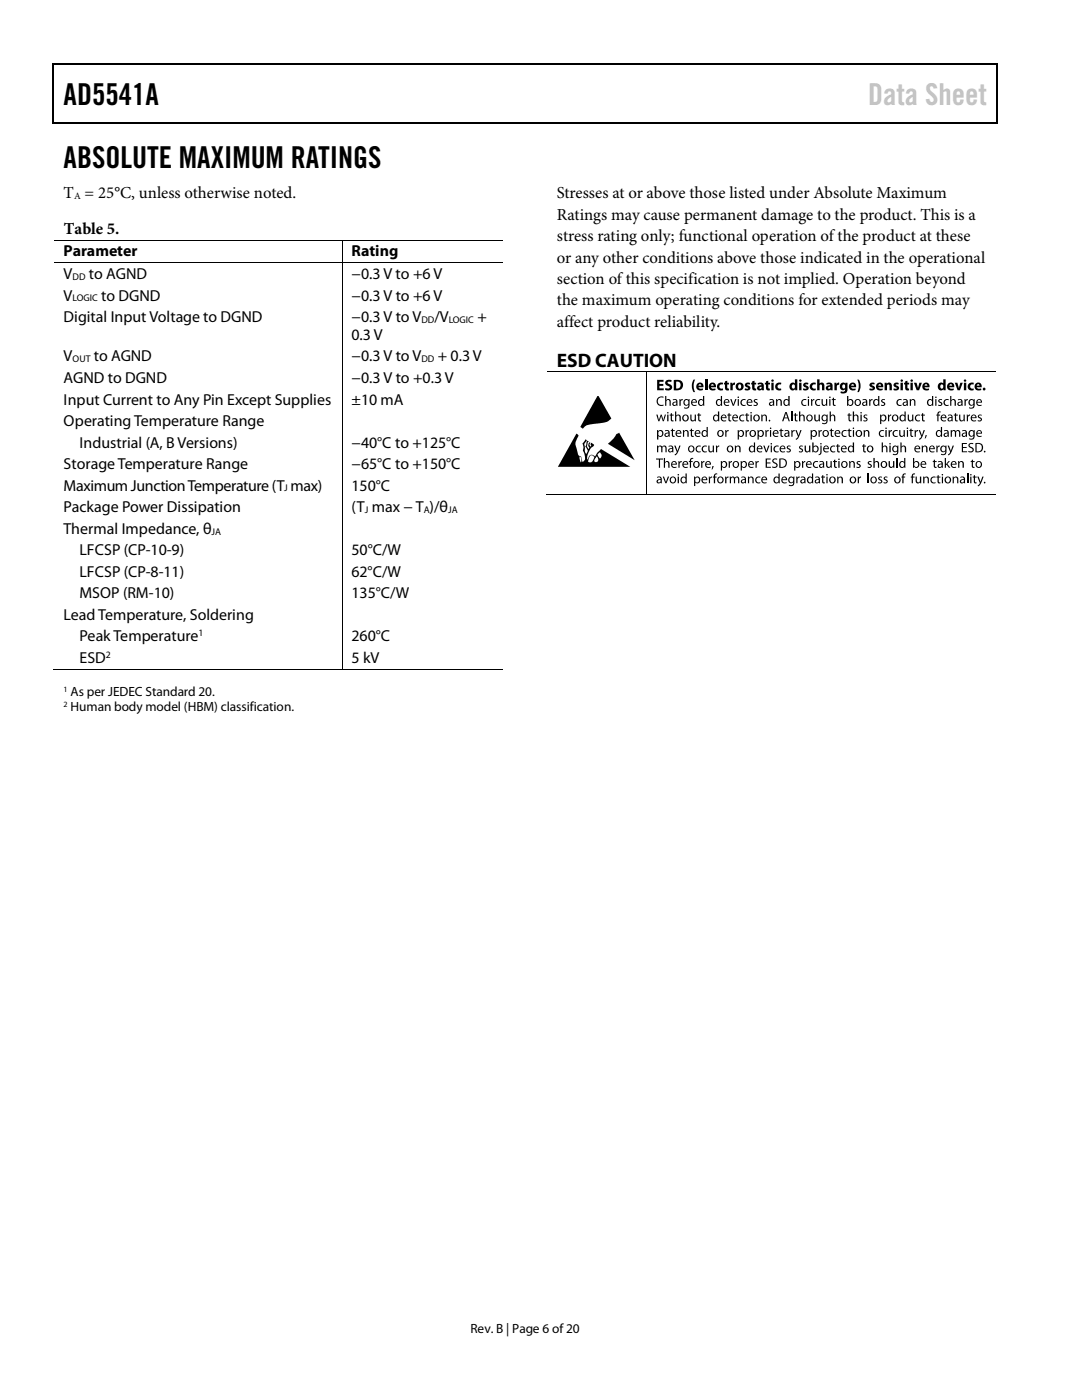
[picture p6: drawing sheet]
<svg xmlns="http://www.w3.org/2000/svg" width="216mm" height="279mm" viewBox="0 0 216 279" stroke-linecap="round" stroke-linejoin="round" font-family="sans-serif">
<defs><g id="words">
<g font-size="6">
<text x="12.7" y="20.9">AD5541A</text>
<text x="12.7" y="33.6">ABSOLUTE MAXIMUM RATINGS</text>
</g>
<text font-size="6" fill="#c1c1c1" x="173.2" y="20.9">Data Sheet</text>
<text font-size="3.9" x="111.1" y="73.2">ESD CAUTION</text>
<g font-size="3.3">
<text x="12.7" y="39.5">T = 25°C, unless otherwise noted.</text>
<text x="111.1" y="39.5">Stresses at or above those listed under Absolute Maximum</text>
<text x="12.7" y="46.7">Table 5.</text>
<text x="111.1" y="43.8">Ratings may cause permanent damage to the product. This is a</text>
<text x="111.1" y="48.1">stress rating only; functional operation of the product at these</text>
<text x="111.1" y="52.4">or any other conditions above those indicated in the operational</text>
<text x="111.1" y="56.7">section of this specification is not implied. Operation beyond</text>
<text x="111.1" y="61">the maximum operating conditions for extended periods may</text>
<text x="111.1" y="65.2">affect product reliability.</text>
</g>
<g font-size="3.2">
<text x="12.7" y="51.2">Parameter</text>
<text x="70.1" y="51.2">Rating</text>
<text x="12.7" y="55.7">V</text>
<text x="12.7" y="60">V</text>
<text x="17.7" y="55.7">to AGND</text>
<text x="20.2" y="60">to DGND</text>
<text x="70.1" y="55.7">−0.3 V to +6 V</text>
<text x="70.1" y="60">−0.3 V to +6 V</text>
<text x="12.7" y="64.3">Digital Input Voltage to DGND</text>
<text x="70.1" y="64.3">−0.3 V to V</text>
<text x="86.7" y="64.3">/V</text>
<text x="95.2" y="64.3">+</text>
<text x="70.1" y="67.9">0.3 V</text>
<text x="12.7" y="72.1">V</text>
<text x="12.7" y="76.5">AGND to DGND</text>
<text x="18.7" y="72.1">to AGND</text>
<text x="70.1" y="72.1">−0.3 V to V</text>
<text x="70.1" y="76.5">−0.3V to +0.3 V</text>
<text x="87.3" y="72.1">+ 0.3 V</text>
<text x="12.7" y="80.7">Input Current to Any Pin Except Supplies</text>
<text x="70.1" y="80.7">±10 mA</text>
<text x="12.7" y="85">Operating Temperature Range</text>
<text x="15.9" y="89.3">Industrial (A, B Versions)</text>
<text x="70.1" y="89.3">−40°C to +125°C</text>
<text x="12.7" y="93.6">Storage Temperature Range</text>
<text x="70.1" y="93.6">−65°C to +150°C</text>
<text x="12.7" y="97.9">Maximum Junction Temperature (T max)</text>
<text x="70.1" y="97.9">150°C</text>
<text x="12.7" y="102.2">Package Power Dissipation</text>
<text x="12.7" y="106.5">Thermal Impedance, θ</text>
<text x="70.1" y="102.2">(T max − T )/θ</text>
<text x="15.9" y="110.8">LFCSP (CP-10-9)</text>
<text x="70.1" y="110.8">50°C/W</text>
<text x="15.9" y="115.1">LFCSP (CP-8-11)</text>
<text x="15.9" y="119.4">MSOP (RM-10)</text>
<text x="70.1" y="115.1">62°C/W</text>
<text x="70.1" y="119.4">135°C/W</text>
<text x="12.7" y="123.7">Lead Temperature, Soldering</text>
<text x="15.9" y="128">Peak Temperature</text>
<text x="70.1" y="128">260°C</text>
<text x="15.9" y="132.3">ESD</text>
<text x="70.1" y="132.3">5 kV</text>
</g>
<g font-size="2.7">
<text x="14.1" y="138.9">As per JEDEC Standard 20.</text>
<text x="14.1" y="141.9">Human body model (HBM) classification.</text>
<text x="93.9" y="266">Rev. B | Page 6 of20</text>
</g>
<g font-size="1.9">
<text x="14.8" y="39.7">A</text>
<text x="14.5" y="55.8">DD</text>
<text x="14.5" y="60.2">LOGIC</text>
<text x="84.1" y="64.4">DD</text>
<text x="89.5" y="64.4">LOGIC</text>
<text x="14.5" y="72.3">OUT</text>
<text x="84.1" y="72.3">DD</text>
<text x="56.7" y="98.1">J</text>
<text x="42.2" y="106.7">JA</text>
<text x="72.8" y="102.4">J</text>
<text x="84.5" y="102.4">A</text>
<text x="89.4" y="102.4">JA</text>
<text x="21.1" y="131.2">2</text>
<text x="39.6" y="127">1</text>
</g>
<g font-size="1.6">
<text x="12.7" y="138">1</text>
<text x="12.7" y="141">2</text>
</g>
</g></defs>
<g fill="#000">
<path d="M10.5 12.7h.3v1h-.3zM10.5 12.7h.3v.3h-.3zM133.3 12.7h.3v.3h-.3zM198.8 12.7h.2v1h-.2zM198.8 12.7h.2v.3h-.2zM10.5 24.4h.3v.2h-.3zM133.1 24.4h.2v.2h-.2zM198.8 24.4h.2v.2h-.2zM68.2 47.8h.2v.2h-.2zM68.2 52.4h.2v.1h-.2zM128.8 74.1h.2v.2h-.2zM131.1 75.8h1.3v.4h-.8v.4h.8v.4h-.8v.5h.8v.4h-1.3z"/>
<path d="M132.7 79h.3v.9l.4-.3 .4 .2v1.2h-.2v-1l-.3-.2-.3 .3v.9h-.3zM132.9 76l.6-.2 .5 .1-.1 .4-.6-.1-.1 .2 .2 .2a.72 .72 0 0 1 .7 .8 .72 .72 0 0 1-1.1 .5l-.3-.1 .1-.4 .7 .1 .1-.2-.1-.2a.69 .69 0 0 1-.7-.4 .69 .69 0 0 1 .1-.7zM138.4 75.8h.3a2.72 2.72 0 0 0 0 2.5 .71 .71 0 0 1-.6-.9v-.8zM140.6 75.7h.5v2.2h-.5zM143.3 76.6l.8-.2h.2l-.1 .4a.44 .44 0 0 0-.7 .3 .44 .44 0 0 0 .7 .4l.1 .3a.82 .82 0 0 1-1.1-.2 .82 .82 0 0 1 .1-1zM144.7 76.1l.4-.1v.4h.4v.3h-.4l.1 .8h.3v.4h-.6l-.2-.2v-1h-.2v-.3h.2zM145.7 76.4h.4v.3l.3-.3h.3v.4h-.3l-.2 .2v.9h-.5zM145.7 79.6h.3l.3 1.1 .4-1.1h.3l-.6 1.4h-.2zM148.8 76.5l.4-.2 .5 .1-.1 .4-.5-.1v.2a.56 .56 0 0 1 .6 .7 .56 .56 0 0 1-.8 .3l-.3-.1 .1-.3 .4 .1 .2-.1-.5-.3a.43 .43 0 0 1 0-.7zM150.1 76.1l.5-.1v.4h.3v.3h-.3v.8h.3v.4h-.5l-.3-.2v-1h-.2v-.3h.2zM152.8 76.1l.5-.1v.4h.3v.3h-.3v.8h.3v.4h-.5l-.2-.2-.1-1h-.2v-.3h.2zM154.9 76.6l.8-.2h.2l-.1 .4a.45 .45 0 0 0-.7 .3 .45 .45 0 0 0 .7 .4l.1 .3a.82 .82 0 0 1-1-.2 .82 .82 0 0 1 0-1z"/>
<path d="M160.4 76.5l.5-.2 .4 .1-.1 .4-.4-.1v.2a.56 .56 0 0 1 .6 .7 .56 .56 0 0 1-.9 .3l-.3-.1 .1-.3 .4 .1 .2-.1-.5-.3a.43 .43 0 0 1 0-.7zM161.8 76.6l.8-.2h.2l-.1 .4a.45 .45 0 0 0-.7 .3 .45 .45 0 0 0 .7 .4l.1 .3a.82 .82 0 0 1-1.1-.2 .82 .82 0 0 1 .1-1zM163.1 75.7h.4v.9a.55 .55 0 0 1 .7-.2 .55 .55 0 0 1 .3 .6v.9h-.5v-1l-.2-.2-.3 .2v1h-.4zM166.2 79.4l.2-.1v.4h.4v.1h-.4l.1 .9 .2 .1v.2h-.3l-.2-.2v-1h-.2v-.1h.2zM166.5 76.4h.4v.3l.3-.3h.2v.4h-.2l-.2 .3v.8h-.5zM171 75.8a.71 .71 0 0 1 .7 .8v.8a.71 .71 0 0 1-.7 .9 2.72 2.72 0 0 0 0-2.5zM173.7 76.5l.4-.2 .4 .2v.3l-.5-.1v.2a.53 .53 0 0 1 .6 .5 .53 .53 0 0 1-.7 .5l-.4-.1v-.3l.4 .1 .2-.1-.4-.3a.42 .42 0 0 1 0-.7zM176.5 76.4h.4v.2l.1-.1a.55 .55 0 0 1 .7-.1 .55 .55 0 0 1 .3 .6v.9h-.5v-1l-.2-.2-.3 .3v.9h-.5zM178.5 76.5l.4-.2 .4 .2v.3l-.5-.1v.2a.53 .53 0 0 1 .6 .5 .53 .53 0 0 1-.7 .5l-.4-.1v-.3l.4 .1 .3-.1-.5-.3a.42 .42 0 0 1 0-.7zM180.6 76.1l.5-.1v.4h.3v.3h-.3v.8h.3v.4h-.5l-.2-.2-.1-1h-.2v-.3h.2zM182.4 76.4h.5l.3 1.1 .3-1.1h.5l-.6 1.5h-.5zM189.6 79h.2v.9l.5-.3 .4 .2v1.2h-.2v-1l-.3-.2-.4 .3v.9h-.2z"/>
<path d="M190.5 76.4h.5l.3 1.1 .3-1.1h.5l-.6 1.5h-.4zM193.3 76.6l.8-.2h.2l-.1 .4a.44 .44 0 0 0-.6 .3 .44 .44 0 0 0 .6 .4l.1 .3a.82 .82 0 0 1-1-.2 .82 .82 0 0 1 0-1zM119.3 79.1l2.7 4.4-.3 .2a3.6 3.6 0 0 1-2.6 .8l-.7 .1a2.19 2.19 0 0 0-2.1 1l-.5-.4 2.9-5.2zM122.9 86.7l.6-.3 3.1 5.4-5.3-3.2 1.1-1.1zM128.8 98.6h.2v.2h-.2zM131.1 88.9h.2v.2l.3-.2h.3l.2 .3 .3-.3 .4 .1 .2 .5v.8h-.2l-.1-1-.2-.2-.3 .3v.9h-.3v-1l-.2-.2-.3 .2-.1 1h-.2zM131 82.7h.2l.3 1.2 .3-1.2h.2l.4 1.2 .3-1.2h.2l-.4 1.4h-.3l-.3-1.1-.3 1.1h-.2zM130.9 91.5h1.4v.2h-.6v1.7h-.2v-1.7h-.6zM131.3 79.4l.7-.3 .4 .1v.2a.76 .76 0 0 0-1.1 .7 .76 .76 0 0 0 1.1 .6v.2a.97 .97 0 0 1-1.2-.3 .97 .97 0 0 1 .1-1.2zM132.5 91.4h.2v.8l.4-.2 .4 .2 .1 1.2h-.3v-1l-.3-.2-.3 .3v.9h-.2zM132.2 95.1h.3l.4 1.1 .4-1.1h.2l-.5 1.3h-.2zM133.8 82.5l.3-.1v.3h.3v.2h-.3v.9l.3 .1-.1 .2h-.3l-.1-.2-.1-1h-.2v-.2h.2z"/>
<path d="M134.1 85.6l.2-.1v.3h.3v.2h-.3v.9l.3 .1-.1 .2h-.2l-.2-.2v-1h-.3v-.2h.3zM134.7 82.1h.2v.9l.5-.3 .4 .2v1.2h-.2v-1l-.3-.2-.4 .3v.9h-.2zM134.5 88.9h.3l.4 1.1 .3-1.1h.3l-.7 1.6-.4 .4-.1-.2 .4-.5zM135.4 92h.2v.3l.4-.3v.2l-.2 .1-.2 .2v.9h-.2zM135.6 79.6h.2v.3l.4-.3v.3h-.2l-.2 .3v.8h-.2zM136.3 85.8h.2v.3l.1-.2a.49 .49 0 0 1 .7 .1l.1 1.2h-.2l-.1-1-.2-.2-.4 .3v.9h-.2zM137.8 91.5l.5-.1v.2h-.3l-.1 .2v.2h.3v.2h-.3v1.2h-.2v-1.2h-.2v-.2h.2zM137.8 85.6l.3-.1v.3h.3v.2h-.3v.9l.3 .1v.2h-.2a.35 .35 0 0 1-.4-.4v-.8h-.2v-.2h.2zM137.7 82.7h.3v1l.3 .2 .3-.2v-1h.3v1.4h-.3v-.2v.1a.47 .47 0 0 1-.8-.1zM139.3 82.5l.2-.1v.3h.4v.2h-.4l.1 .9 .3 .1v.2h-.4l-.2-.2v-1h-.2zM139 89.1l.5-.2 .3 .1v.2a.51 .51 0 0 0-.8 .4 .51 .51 0 0 0 .8 .4v.2a.7 .7 0 0 1-.9-.2 .7 .7 0 0 1 .1-.9zM139.9 92h.2v.3l.5-.3v.2l-.4 .3v.9h-.3z"/>
<path d="M140.2 89.1l.5-.2 .4 .1-.1 .2a.51 .51 0 0 0-.7 .4 .51 .51 0 0 0 .7 .4l.1 .2a.71 .71 0 0 1-1-.2 .71 .71 0 0 1 .1-.9zM141.4 95.1h.2l.1 .3 .4-.3v.2l-.2 .1-.2 .2v.8h-.3zM142.1 93h.3l-.2 .7h-.2zM142.6 94.6l.5-.1v.2h-.3l-.1 .2v.2h.3v.2h-.3v1.1h-.3v-1.1h-.1v-.2h.1zM141.3 88.9h.3v1l.3 .2 .3-.2v-1h.3v1.4h-.2l-.1-.3-.1 .2a.47 .47 0 0 1-.7-.1zM142.8 88.9h.3v.3l.4-.3v.2l-.2 .1-.2 .2v.9h-.2zM144.7 95.1h.2v.3l.2-.3h.3v.2l-.3 .1-.1 .2v.8h-.3zM144.7 85.8h.2v.3l.5-.3v.2l-.3 .1-.1 .3v.8h-.3zM145.4 92h.2v.3l.5-.3v.2l-.5 .3v.9h-.2zM145.3 82.5l.3-.1v.3h.3v.2h-.3v.9l.3 .1v.2h-.2a.35 .35 0 0 1-.4-.4v-.8h-.2v-.2h.2zM145.6 95.1h.2v.2l.3-.2h.3l.2 .2 .3-.2h.4l.2 .6v.7h-.2v-.9l-.3-.2-.3 .2v.9h-.3v-.9l-.2-.2-.3 .3v.8h-.3zM146.6 88.9h.2l.1 .3v-.2a.5 .5 0 0 1 .8 .1l.1 1.2h-.3v-1l-.3-.2-.3 .3v.9h-.3z"/>
<path d="M147.7 82.9l.5-.2 .3 .1v.2a.51 .51 0 0 0-.8 .4 .51 .51 0 0 0 .8 .5v.1a.7 .7 0 0 1-.9-.1 .7 .7 0 0 1 .1-1zM148.7 85.8h.3v.3l.2-.3h.2v.2l-.2 .1-.2 .3v.8h-.2zM147.9 79.8l.6-.2 .3 .1-.1 .2a.51 .51 0 0 0-.7 .4 .51 .51 0 0 0 .7 .5l.1 .1a.71 .71 0 0 1-.9-.1 .71 .71 0 0 1 0-1zM148.9 82.5l.2-.1v.3h.4v.2h-.4l.1 .9 .3 .1-.1 .2h-.3l-.2-.2v-1h-.2v-.2h.2zM149.2 95.1h.3v.2l.1-.1a.49 .49 0 0 1 .7 .1l.1 1.1h-.3v-.9l-.3-.2-.3 .2v.9h-.3zM150.4 79.8l.4-.2 .4 .1-.1 .2h-.4v.2l.2 .1a.4 .4 0 0 1 .3 .3 .4 .4 0 0 1-.2 .5l-.7-.1 .1-.2 .5 .1v-.3l-.2-.1a.4 .4 0 0 1-.3-.6zM150.7 92h.2l.1 .3 .4-.3v.2l-.2 .1-.2 .2v.9h-.2zM150.9 95.3l.5-.2 .3 .1v.1a.51 .51 0 0 0-.8 .5 .51 .51 0 0 0 .8 .4v.2a.7 .7 0 0 1-.9-.2 .7 .7 0 0 1 .1-.9zM151.9 82.7h.2v.3l.1-.1a.48 .48 0 0 1 .8 0v1.2h-.2v-1l-.3-.2-.3 .3v.9h-.3zM152.3 88.9h.3l.3 1.1 .4-1.1h.3l-.6 1.4h-.2zM152.7 85.8h.2v.3l.5-.3v.2l-.3 .1-.1 .3v.8h-.3zM153.4 83.8h.3v.3h-.3z"/>
<path d="M152.8 91.5h1v.2h-.8v.6h.7v.2h-.7v.7h.8v.2h-1zM154.2 91.7a.8 .8 0 0 1 .9-.1l-.1 .2-.5-.1a.27 .27 0 0 0-.2 .3 .27 .27 0 0 0 .2 .2 .64 .64 0 0 1 .6 .9 .64 .64 0 0 1-1.1 .2l.1-.2a.39 .39 0 0 0 .7 0 .39 .39 0 0 0-.2-.6 .54 .54 0 0 1-.4-.8zM154.8 79.6h.3v.3l.1-.1a.49 .49 0 0 1 .7 0l.1 1.2h-.2l-.1-1-.3-.2-.3 .3v.9h-.2zM154.5 89.1l.6-.2 .3 .1-.1 .2a.51 .51 0 0 0-.7 .4 .51 .51 0 0 0 .7 .4l.1 .2a.7 .7 0 0 1-.9-.2 .7 .7 0 0 1 0-.9zM155.7 85.6l.3-.1v.3h.3v.2h-.3v.9l.3 .1-.1 .2h-.3l-.2-.2v-1h-.2v-.2h.2zM157 89.1l.4-.2 .4 .1-.1 .2-.4-.1v.3l.2 .1a.4 .4 0 0 1 .3 .3 .4 .4 0 0 1-.2 .4h-.7l.1-.2 .5 .1v-.3l-.2-.1a.4 .4 0 0 1-.3-.6zM157.9 82.1h.2v2h-.2zM157.9 85.8h.2v.3l.5-.3v.2l-.3 .1-.1 .3-.1 .8h-.2zM158.6 82.5l.2-.1v.3h.4v.2h-.4l.1 .9 .3 .1v.2h-.4l-.2-.2v-1h-.2v-.2h.2zM158.9 95.1h.2v.3l.2-.3h.3v.2l-.3 .1-.2 .3v.7h-.2zM158.7 85.8h.3l.3 1.1 .4-1.1h.3l-.7 1.6-.5 .4v-.2a.45 .45 0 0 0 .4-.5zM159.4 82.1h.3v.9l.4-.3 .4 .2 .1 1.2h-.3v-1l-.3-.2-.3 .3v.9h-.3z"/>
<path d="M159.5 89.1l.4-.2 .3 .1-.1 .2-.4-.1v.3l.2 .1a.41 .41 0 0 1 .3 .3 .41 .41 0 0 1-.2 .4h-.6l.1-.2 .5 .1v-.3l-.2-.1a.4 .4 0 0 1-.3-.6zM160 92h.2l.1 .3 .4-.3v.2l-.3 .1-.1 .2v.9h-.3zM160.1 79.8l.5-.2 .3 .1v.2a.51 .51 0 0 0-.8 .4 .51 .51 0 0 0 .8 .5v.1a.7 .7 0 0 1-.9-.1 .7 .7 0 0 1 .1-1zM160.6 88.9h.2v1l.3 .2 .3-.3v-.9h.3v1.4h-.2v-.3l-.1 .2a.47 .47 0 0 1-.8-.1zM161.8 79.6h.2l.1 .3 .4-.3v.3h-.2l-.2 .3v.8h-.3zM162.4 92.2l.5-.2 .3 .1v.2a.51 .51 0 0 0-.8 .4 .51 .51 0 0 0 .8 .4v.2a.71 .71 0 0 1-.9-.2 .71 .71 0 0 1 .1-.9zM163.3 85.8h.2v.3l.5-.3v.3h-.3l-.1 .3v.8h-.3zM162.5 82.7h.2l.1 1 .2 .2 .4-.3v-.9h.2v1.4h-.2v-.2l-.1 .1a.47 .47 0 0 1-.8-.1zM162.8 79.8l.5-.2 .4 .1-.1 .2a.51 .51 0 0 0-.7 .4 .51 .51 0 0 0 .7 .5l.1 .1a.7 .7 0 0 1-1-.1 .7 .7 0 0 1 .1-1zM164 94.9l.3-.1v.3h.3v.2h-.3v.9l.3 .1-.1 .2h-.3l-.1-.3-.1-.9h-.2v-.2h.2zM163.9 79.6h.3v1l.3 .2 .3-.3v-.9h.3v1.4h-.2l-.1-.2-.1 .1a.47 .47 0 0 1-.7-.1zM165.6 82.1h.2v.9l.4-.3 .4 .2 .1 1.2h-.3v-1l-.3-.2-.3 .3v.9h-.2z"/>
<path d="M164.8 92h.3v1l.3 .2 .3-.3v-.9h.3v1.4h-.2l-.1-.3v.2a.47 .47 0 0 1-.8-.1zM165.8 85.6l.2-.1v.3h.3v.2h-.3v.9l.3 .1v.2h-.2a.35 .35 0 0 1-.3-.4v-.8h-.2v-.2h.2zM166.4 91.8l.3-.1v.3h.3v.2h-.3v.9l.3 .1v.2h-.4l-.2-.3v-.9h-.2zM165.8 89.1l.5-.2 .4 .1-.1 .2a.51 .51 0 0 0-.7 .4 .51 .51 0 0 0 .7 .4l.1 .2a.71 .71 0 0 1-1-.2 .71 .71 0 0 1 .1-.9zM167 95.1h.3v.2l.1-.1a.5 .5 0 0 1 .7 .1l.1 1.1h-.3v-.9l-.3-.2-.3 .3v.8h-.2zM167 88.7l.3-.1v.3h.3v.2h-.3v.9l.3 .1-.1 .2h-.3l-.1-.3-.1-.9h-.2v-.2h.2zM168.1 86l.5-.2 .4 .1-.1 .2a.51 .51 0 0 0-.8 .4 .51 .51 0 0 0 .8 .5v.1a.7 .7 0 0 1-.9-.2 .7 .7 0 0 1 .1-.9zM169.4 92h.2l.1 .3 .1-.2a.48 .48 0 0 1 .7 .1l.1 1.2h-.3v-1l-.3-.2-.3 .3v.9h-.3zM169.3 82.5l.2-.1v.3h.4v.2h-.4l.1 .9 .3 .1v.2h-.4l-.2-.2v-1h-.2zM169.3 85.6l.3-.1v.3h.3v.2h-.3v.9l.3 .1-.1 .2h-.3l-.2-.2v-1h-.2v-.2h.2zM170.2 82.1h.2v.9l.4-.3 .4 .2 .1 1.2h-.2l-.1-1-.3-.2-.3 .3v.9h-.2zM171 92.2l.4-.2 .3 .1-.1 .2-.4-.1v.3l.2 .1a.4 .4 0 0 1 .3 .3 .4 .4 0 0 1-.2 .4h-.6v-.2l.4 .1 .2-.2-.5-.5z"/>
<path d="M171.2 95.1h.2v.3l.4-.3v.2l-.2 .1-.2 .2v.8h-.2zM172.4 82.9l.3-.2 .4 .1-.1 .2-.4-.1v.3l.2 .1a.41 .41 0 0 1 .3 .3 .41 .41 0 0 1-.2 .5l-.6-.1v-.2l.5 .1v-.3l-.2-.1a.4 .4 0 0 1-.2-.6zM172.3 85.8h.2l.1 .3v-.2a.5 .5 0 0 1 .8 .1l.1 1.2h-.3v-1l-.3-.2-.3 .3v.9h-.3zM172.2 88.7l.3-.1v.3h.3v.2h-.3v.9l.3 .1-.1 .2h-.3l-.2-.3v-.9h-.2v-.2h.2zM173.1 94.5h.2v1.9h-.2zM173.2 92.2l.4-.2 .3 .1v.2l-.5-.1v.3l.2 .1a.4 .4 0 0 1 .4 .3 .4 .4 0 0 1-.3 .4h-.6l.1-.2 .3 .1 .2-.2-.5-.5zM173.4 79.7h.3v.2l.4-.3v.3h-.2l-.2 .3v.8h-.3zM174.3 91.4h.2v.8l.5-.2 .3 .2 .1 1.2h-.2v-1l-.3-.2-.4 .3v.9h-.2zM175.3 95.3l.4-.2 .3 .1v.1h-.5v.3l.2 .1a.4 .4 0 0 1 .4 .3 .4 .4 0 0 1-.3 .4h-.6v-.2h.6v-.2l-.2-.1a.4 .4 0 0 1-.3-.6zM175.9 79.8l.4-.2 .3 .1-.1 .2h-.4v.2l.2 .1a.41 .41 0 0 1 .3 .3 .41 .41 0 0 1-.2 .5l-.6-.1v-.2l.5 .1 .1-.3-.2-.1a.39 .39 0 0 1-.3-.6zM175.9 88.3h.3v.8l.4-.2 .4 .2 .1 1.2h-.3v-1l-.3-.2-.3 .3v.9h-.3zM176.4 95.3l.4-.2 .3 .1-.1 .1h-.4v.3l.2 .1a.41 .41 0 0 1 .3 .3 .41 .41 0 0 1-.2 .4h-.6v-.2h.6v-.2l-.2-.1a.4 .4 0 0 1-.3-.6z"/>
<path d="M175.5 86l.6-.2 .3 .1-.1 .2a.51 .51 0 0 0-.7 .4 .51 .51 0 0 0 .7 .5l.1 .1a.7 .7 0 0 1-.9-.2 .7 .7 0 0 1 0-.9zM177.2 82.7h.2v.3l.4-.3v.3h-.2l-.2 .3v.8h-.2zM177.3 85.8h.2l.1 .3 .2-.3h.2v.3h-.3l-.1 .3v.8h-.3zM177.3 92h.3v1l.3 .2 .3-.3v-.9h.3v1.4h-.3v-.3l-.1 .2a.47 .47 0 0 1-.7-.1zM178.8 91.4h.3v2h-.3zM178.3 86l.5-.2 .3 .1v.2a.51 .51 0 0 0-.8 .4 .51 .51 0 0 0 .8 .5v.1a.7 .7 0 0 1-.9-.1 .7 .7 0 0 1 .1-1zM179.7 88.3h.2v.8l.4-.2 .4 .2 .1 1.2h-.3v-1l-.3-.2-.3 .3v.9h-.2zM179.1 79.8l.5-.2 .3 .1v.2a.51 .51 0 0 0-.8 .4 .51 .51 0 0 0 .8 .5v.1a.7 .7 0 0 1-.9-.1 .7 .7 0 0 1 .1-1zM180.2 94.6l.5-.1v.2h-.3l-.1 .2v.2h.3v.2h-.3v1.1h-.3v-1.1h-.1v-.2h.1zM179.4 85.8h.3v1l.3 .2 .3-.2v-1h.2l.1 1.4h-.2l-.1-.2-.1 .1a.47 .47 0 0 1-.7-.1zM181.5 79.7h.2l.1 .2v-.1a.48 .48 0 0 1 .8 0l.1 1.2h-.3v-1l-.3-.2-.3 .3v.9h-.3zM181.6 85.6l.3-.1v.3h.3v.2h-.3v.9l.3 .1v.2h-.3l-.2-.2-.1-1h-.1z"/>
<path d="M182.1 94.6l.5-.1v.2h-.3l-.1 .2v.2h.3v.2h-.3v1.1h-.3v-1.1h-.2v-.2h.2zM181.1 82.7h.3v1l.3 .2 .3-.3v-.9h.2v1.4h-.2v-.2l-.1 .1a.46 .46 0 0 1-.7-.1zM182.5 85.8h.2v.3l.5-.3v.3h-.3l-.1 .3-.1 .8h-.2zM183.3 85.8h.3l.3 1.1 .4-1.1h.3l-.7 1.6-.5 .4v-.2a.45 .45 0 0 0 .4-.5zM182.7 82.9l.6-.2 .3 .1-.1 .2a.51 .51 0 0 0-.7 .4 .51 .51 0 0 0 .8 .5v.1a.71 .71 0 0 1-.9-.1 .71 .71 0 0 1 0-1zM182.7 95.1h.2l.1 1 .2 .2 .4-.3v-.9h.2v1.3h-.2v-.2l-.1 .1a.46 .46 0 0 1-.7 0zM183.9 88.9h.2v.3l.1-.2a.49 .49 0 0 1 .8 .1l.1 1.2h-.3v-1l-.3-.2-.3 .3v.9h-.3zM184.2 95.1h.2v.2l.1-.1a.48 .48 0 0 1 .8 .1v1.1h-.2v-.9l-.3-.2-.3 .2v.9h-.3zM184 82.5l.2-.1v.3h.4v.2h-.4v.9l.3 .1 .1 .2h-.3a.35 .35 0 0 1-.3-.4v-.8h-.2v-.2h.2zM184.7 86.8h.2l-.2 .7h-.2zM186.3 91.8l.3-.1v.3h.3v.2h-.3v.9l.3 .1v.2h-.4l-.2-.3v-.9h-.2zM185.8 95.3l.6-.2 .3 .1-.1 .1a.51 .51 0 0 0-.7 .5 .51 .51 0 0 0 .8 .4v.2a.71 .71 0 0 1-.9-.2 .71 .71 0 0 1 0-.9z"/>
<path d="M186.8 88.9h.2l.1 .3 .4-.3v.2l-.2 .1-.2 .2v.9h-.3zM187.2 82.2l.5-.1v.2h-.3l-.1 .2v.2h.3v.2h-.3v1.2h-.3v-1.2h-.2v-.2h.2zM187.3 79.8l.4-.2 .3 .1-.1 .2h-.4v.2l.2 .1a.41 .41 0 0 1 .3 .3 .41 .41 0 0 1-.2 .5l-.6-.1v-.2l.5 .1 .1-.3-.2-.1a.39 .39 0 0 1-.3-.6zM187.1 94.9l.2-.1v.3h.4v.2h-.4v.9l.3 .1 .1 .1-.3 .1a.35 .35 0 0 1-.3-.5v-.7h-.2v-.2h.2zM188.5 91.4h.3v1.2l.5-.6h.2l-.5 .6 .6 .8h-.3l-.4-.7-.1 .2v.5h-.3zM188.5 79.8l.5-.2 .3 .1v.2a.51 .51 0 0 0-.8 .4 .51 .51 0 0 0 .8 .5v.1a.71 .71 0 0 1-.9-.1 .71 .71 0 0 1 .1-1zM189.1 88.9h.3l.3 1.1 .4-1.1h.2l-.5 1.4-.6 .6v-.2l.4-.5zM189.7 85.8h.2v.3l.3-.3h.3l.2 .3 .3-.3 .4 .1 .2 .5v.8h-.2l-.1-1-.2-.2-.3 .3v.9h-.3v-1l-.2-.2-.4 .3v.9h-.2zM190.1 95.1h.2v.2l.1-.1a.48 .48 0 0 1 .7 .1l.1 1.1h-.2v-.9l-.3-.2-.4 .2v.9h-.2zM190.5 82.5l.3-.1v.3h.3v.2h-.3v.9l.3 .1v.2h-.4l-.1-.2-.1-1h-.2v-.2h.2zM191.2 92h.2v.3l.1-.2a.5 .5 0 0 1 .7 .1l.1 1.2h-.2l-.1-1-.2-.2-.4 .3v.9h-.2zM192.4 79.7h.3v.2l.4-.3v.3l-.4 .3v.8h-.2z"/>
<path d="M191.4 82.7h.2v1l.3 .2 .4-.3v-.9h.2v1.4h-.2v-.2l-.1 .1a.47 .47 0 0 1-.7-.1zM191.9 88.4h1v.2h-.7v.6h.7v.2h-.7v.7h.8v.2h-1.1zM192.9 82.7h.2v.3l.5-.3v.3h-.3l-.1 .3-.1 .8h-.2zM193 94.5h.2v1.9h-.2zM193.3 88.6a.77 .77 0 0 1 .9-.1v.2l-.4-.1-.3 .1 .1 .4a.64 .64 0 0 1 .7 .9 .64 .64 0 0 1-1.1 .2l.1-.2a.39 .39 0 0 0 .6 0 .39 .39 0 0 0-.2-.6 .53 .53 0 0 1-.4-.8zM193.9 91.8l.2-.1v.3h.4v.2h-.4l.1 .9 .3 .1-.1 .2h-.3l-.2-.3v-.9h-.2v-.2h.2zM194.3 94.9l.2-.1v.3h.4v.2h-.4l.1 .9 .3 .1v.1l-.4 .1-.2-.3v-.9h-.2v-.2h.2zM195.2 82.9l.4-.2 .3 .1-.1 .2-.4-.1v.3l.2 .1a.4 .4 0 0 1 .3 .3 .4 .4 0 0 1-.2 .5l-.6-.1v-.2l.4 .1 .2-.2-.6-.4zM195 95.1h.3l.3 1.1 .4-1.1h.3l-.6 1.4-.5 .6-.1-.2 .4-.5zM196.4 96.2h.2v.2h-.2zM196.4 90h.2v.2h-.2zM68.2 133.5h.2v.1h-.2z"/>
<path d="M134.4 75.8a1.51 1.51 0 0 1 1.9 .7 1.24 1.24 0 0 1-1.7 1.4h-.2zM134.9 76.2v1.3a.71 .71 0 0 0 .9-.6 .71 .71 0 0 0-.9-.7z"/>
<path d="M139.1 76.6a.72 .72 0 0 1 .9-.2 .72 .72 0 0 1 .3 .9h-.9a.54 .54 0 0 0 .8 .2l.1 .3a.86 .86 0 0 1-1.1-.1 .86 .86 0 0 1-.1-1.1zM139.5 76.7l-.1 .3h.5l-.1-.3z"/>
<path d="M139.5 79.8l.4-.2 .4 .2v-.8h.2v2h-.2v-.2a.61 .61 0 0 1-.8 .1 .61 .61 0 0 1-.2-.9zM139.7 79.9a.5 .5 0 0 0-.2 .6 .5 .5 0 0 0 .6 .3l.1-.1a.49 .49 0 0 0 .1-.6 .49 .49 0 0 0-.6-.2z"/>
<path d="M141.6 76.6a.72 .72 0 0 1 .9-.2 .72 .72 0 0 1 .3 .9h-.9l.2 .3 .6-.1 .1 .3a.86 .86 0 0 1-1.1-.1 .86 .86 0 0 1-.1-1.1zM142 76.7l-.1 .3h.5l-.1-.3z"/>
<path d="M143 79.8l.4-.2 .4 .2v-.8h.3v2h-.2v-.2a.61 .61 0 0 1-.9 .1 .61 .61 0 0 1-.1-.9zM143.3 79.9a.5 .5 0 0 0-.2 .6 .5 .5 0 0 0 .5 .3 .5 .5 0 0 0 .2-.6 .5 .5 0 0 0-.5-.3z"/>
<path d="M147.2 79.2h.2v.2h-.2zM147.2 79.6h.2v1.4h-.2z"/>
<path d="M146.8 77.1a.81 .81 0 0 1 1.6 0 .81 .81 0 0 1-1.6 0zM147.4 76.8l-.1 .1a.47 .47 0 0 0 .3 .7 .43 .43 0 0 0 .3-.5 .43 .43 0 0 0-.5-.3z"/>
<path d="M151.2 76.5l.3-.1a.65 .65 0 0 1 .9 .6l.1 .9h-.5v-.2a.5 .5 0 0 1-.8 .1 .5 .5 0 0 1 .1-.8l.6-.2-.2-.1-.5 .1zM151.6 77.3l-.1 .1 .2 .2 .3-.2v-.2z"/>
<path d="M154 75.8h.3v.3h-.3zM153.9 76.4h.5v1.5h-.5z"/>
<path d="M156.5 79.8l.4-.2 .4 .2v-.8h.3v2h-.3v-.2a.61 .61 0 0 1-.8 .1 .61 .61 0 0 1-.2-.9zM156.7 79.9a.5 .5 0 0 0-.2 .6 .5 .5 0 0 0 .6 .3 .5 .5 0 0 0 .2-.6 .5 .5 0 0 0-.6-.3z"/>
<path d="M157.7 76.6l.5-.3 .4 .2v-.8h.5v2.2h-.4v-.2a.69 .69 0 0 1-1 .1 .69 .69 0 0 1-.1-1zM158.1 76.8a.41 .41 0 0 0-.1 .5 .41 .41 0 0 0 .5 .2 .42 .42 0 0 0 .1-.5 .42 .42 0 0 0-.5-.2z"/>
<path d="M159.5 75.8h.4v.3h-.4zM159.5 76.4h.4v1.5h-.4z"/>
<path d="M161.2 79.3a.15 .15 0 0 1 .3 0 .15 .15 0 0 1-.3 0zM161.2 79.6h.2v1.4h-.2z"/>
<path d="M165.5 79.2h.2v.2h-.2zM165.5 79.7h.2v1.3h-.2z"/>
<path d="M164.9 76.5l.3-.1a.66 .66 0 0 1 .9 .6l.1 .9h-.5v-.2a.51 .51 0 0 1-.8 .1 .51 .51 0 0 1 .1-.8l.6-.2-.2-.1-.4 .1zM165.3 77.3v.3h.1l.3-.2v-.2z"/>
<path d="M169 79h.3v.9a.61 .61 0 0 1 .8-.1 .61 .61 0 0 1 .1 .8 .55 .55 0 0 1-.4 .4 .55 .55 0 0 1-.6-.2v.2h-.2zM169.4 80a.49 .49 0 0 0-.1 .6 .49 .49 0 0 0 .6 .2 .5 .5 0 0 0 .2-.6 .5 .5 0 0 0-.6-.3z"/>
<path d="M167.8 76.6a.58 .58 0 0 1 .9 0v-.2h.4v.4a1.73 1.73 0 0 1-.2 1.6l-.7 .1-.5-.1 .1-.3 .3 .1a.41 .41 0 0 0 .4-.1 .41 .41 0 0 0 .1-.4 .67 .67 0 0 1-.9 0 .67 .67 0 0 1-.1-.9zM168.2 76.8l-.1 .1a.44 .44 0 0 0 .3 .6 .4 .4 0 0 0 .3-.4 .4 .4 0 0 0-.5-.3z"/>
<path d="M169.6 76.6a.71 .71 0 0 1 .9-.2 .71 .71 0 0 1 .3 .9h-1a.54 .54 0 0 0 .9 .2v.3a.86 .86 0 0 1-1.1-.1 .86 .86 0 0 1 0-1.1zM170 76.7l-.2 .3h.6l-.1-.3z"/>
<path d="M175 76.6a.71 .71 0 0 1 .9-.2 .71 .71 0 0 1 .3 .9h-1a.54 .54 0 0 0 .9 .2l.1 .3a.86 .86 0 0 1-1.2-.1 .86 .86 0 0 1 0-1.1zM175.4 76.7l-.2 .3h.6l-.1-.3z"/>
<path d="M174.4 79.8l.4-.2 .4 .2v-.8h.3v2h-.2l-.1-.2a.61 .61 0 0 1-.8 .1 .61 .61 0 0 1-.1-.9zM174.7 79.9a.5 .5 0 0 0-.2 .6 .5 .5 0 0 0 .5 .3 .5 .5 0 0 0 .2-.6 .5 .5 0 0 0-.5-.3z"/>
<path d="M179.7 75.8h.4v.3h-.4zM179.7 76.4h.5v1.5h-.5z"/>
<path d="M181.7 75.8h.4v.3h-.4zM181.7 76.4h.4v1.5h-.4z"/>
<path d="M184.2 76.6a.72 .72 0 0 1 .9-.2 .72 .72 0 0 1 .4 .9h-1a.54 .54 0 0 0 .8 .2l.1 .3a.86 .86 0 0 1-1.1-.1 .86 .86 0 0 1-.1-1.1zM184.6 76.7l-.1 .3h.5l-.1-.3z"/>
<path d="M185.1 79.8l.5-.2 .4 .2v-.8h.2v2h-.2v-.2a.61 .61 0 0 1-.8 .1 .61 .61 0 0 1-.2-.9zM185.4 79.9a.5 .5 0 0 0-.2 .6 .5 .5 0 0 0 .6 .3 .5 .5 0 0 0 .2-.6 .5 .5 0 0 0-.6-.3z"/>
<path d="M186.6 79.2h.3v.2h-.3zM186.6 79.7h.3v1.3h-.3z"/>
<path d="M187.3 76.6l.5-.3 .4 .2v-.8h.5v2.2h-.4v-.2a.69 .69 0 0 1-1 .1 .69 .69 0 0 1-.1-1zM187.8 76.8l-.2 .1a.43 .43 0 0 0 .3 .7 .41 .41 0 0 0 .3-.5 .41 .41 0 0 0-.4-.3z"/>
<path d="M189.2 76.6a.71 .71 0 0 1 .9-.2 .71 .71 0 0 1 .3 .9h-1a.54 .54 0 0 0 .9 .2v.3a.86 .86 0 0 1-1.1-.1 .86 .86 0 0 1 0-1.1zM189.6 76.7l-.2 .3h.6l-.1-.3z"/>
<path d="M192.4 75.8h.3v.3h-.3zM192.3 76.4h.5v1.5h-.5z"/>
<path d="M194.6 76.6a.72 .72 0 0 1 1-.2 .72 .72 0 0 1 .3 .9h-1l.2 .3 .7-.1v.3a.86 .86 0 0 1-1.1-.1 .86 .86 0 0 1-.1-1.1zM195 76.7l-.1 .3h.6l-.1-.3z"/>
<path d="M115 86.5l-3.7 6.7h14.5l-5.9-3.6-.7 .7-.5 .8-.1-.1a.7 .7 0 0 0-.8-.2 .7 .7 0 0 0-.4 .7l-.1 .2a2.92 2.92 0 0 1 1.2-2.7v-.3l-.6-.3v.6l-.1 .2-.2-.4 .1-.6-.3 .3v.5l.2 .4-.2 .2-.1-.2a.68 .68 0 0 1-.1-.9l.3-.4-.2-.2-.5 1.2 .2 .3a.73 .73 0 0 1-.1 1.2l-.2-.4v-1a.83 .83 0 0 1 .3-1.1l.1-.2-.3-.2-.6 .8 .2 .7-.1 .8 .4 .7a1.06 1.06 0 0 1-.5 1.5l-.3-1.2a.8 .8 0 0 1-.7-.9l-.1-.5a2.2 2.2 0 0 1 .3-2.5 .43 .43 0 0 0-.4-.6zM115.6 91.1h.2l.2 .4v.6l-.1 .2zM117.9 90.9a.59 .59 0 0 1 .6 .3 .59 .59 0 0 1-.2 .7 .58 .58 0 0 1-1 .2l.2-.6zM119 91.1a.52 .52 0 0 1 .4 .7 .52 .52 0 0 1-.8 .3zM119.3 90.6l.4-.4a.71 .71 0 0 1 0 1.3l-.5-.7z"/>
<path d="M131.1 85.8h.2v.3a.61 .61 0 0 1 .9-.2 .61 .61 0 0 1 .1 .9 .54 .54 0 0 1-.4 .4 .54 .54 0 0 1-.5-.2v.7h-.3zM131.4 86.1a.49 .49 0 0 0 0 .7 .49 .49 0 0 0 .5 .1 .5 .5 0 0 0 .2-.6 .5 .5 0 0 0-.5-.3z"/>
<path d="M131.1 95.2l.4-.1 .5 .3 .1 1h-.2l-.1-.1a.43 .43 0 0 1-.6 .1 .43 .43 0 0 1 0-.7l.6-.1v-.1a.42 .42 0 0 0-.7-.1zM131.3 95.9v.3h.4l.1-.4z"/>
<path d="M133.1 82.4a.15 .15 0 0 1 .3 0 .15 .15 0 0 1-.3 0zM133.1 82.7h.3v1.4h-.3z"/>
<path d="M132.7 85.9l.4-.1 .5 .3v1.1h-.2v-.2a.43 .43 0 0 1-.6 .1 .43 .43 0 0 1 0-.6l.6-.2-.1-.1a.41 .41 0 0 0-.6-.1zM132.9 86.6v.4l.4-.1 .1-.1v-.3z"/>
<path d="M134.1 92.2a.57 .57 0 0 1 .7-.1 .57 .57 0 0 1 .3 .6h-1a.53 .53 0 0 0 .9 .4v.2a.73 .73 0 0 1-.9-.1 .73 .73 0 0 1 0-1zM134.3 92.2l-.2 .4h.7l-.1-.4z"/>
<path d="M133.6 95.8a.68 .68 0 0 1 1.3 0 .68 .68 0 0 1-1.3 0zM134 95.3a.5 .5 0 0 0-.1 .7 .5 .5 0 0 0 .6 .2 .5 .5 0 0 0 .2-.6 .5 .5 0 0 0-.7-.3z"/>
<path d="M133.4 89l.4-.1 .5 .3 .1 1.1h-.3v-.2a.43 .43 0 0 1-.6 .1 .43 .43 0 0 1 0-.7l.6-.1v-.1a.41 .41 0 0 0-.6-.1zM133.6 89.7v.4l.4-.1 .1-.1v-.3z"/>
<path d="M135 86a.58 .58 0 0 1 .7-.1 .58 .58 0 0 1 .3 .6h-1l.3 .5h.6v.1a.73 .73 0 0 1-.9-.1 .73 .73 0 0 1 0-1zM135.2 86.1l-.2 .3h.7l-.1-.3z"/>
<path d="M134.2 79.7h.2a.57 .57 0 0 1 .8 .5v.8h-.2v-.2a.43 .43 0 0 1-.7 .1 .43 .43 0 0 1 0-.6l.6-.2v-.1a.41 .41 0 0 0-.6-.1zM134.5 80.4l-.1 .4h.4l.1-.2v-.3z"/>
<path d="M135.2 94.7a.15 .15 0 0 1 .3 0 .15 .15 0 0 1-.3 0zM135.2 95.1h.3v1.3h-.3z"/>
<path d="M136.3 92.2a.58 .58 0 0 1 .7-.1 .58 .58 0 0 1 .3 .6h-.9l.2 .5 .6-.1v.2a.73 .73 0 0 1-.9-.1 .73 .73 0 0 1 0-1zM136.6 92.2l-.2 .4h.7l-.1-.4z"/>
<path d="M136.1 83.4a.7 .7 0 0 1 1.4 0 .7 .7 0 0 1-1.4 0zM136.6 83a.5 .5 0 0 0-.2 .6 .5 .5 0 0 0 .6 .3 .49 .49 0 0 0 .2-.7 .49 .49 0 0 0-.6-.2z"/>
<path d="M136 95.3l.4-.2 .4 .2v-.8h.2v1.9h-.2v-.2a.61 .61 0 0 1-.8 .2 .61 .61 0 0 1-.2-.9zM136.2 95.4a.5 .5 0 0 0-.2 .6 .5 .5 0 0 0 .6 .3 .49 .49 0 0 0 .2-.7 .49 .49 0 0 0-.6-.2z"/>
<path d="M136.5 79.8a.52 .52 0 0 1 .9 .1v-.3h.2v.4a1.65 1.65 0 0 1-.2 1.4l-.5 .2-.4-.1v-.2h.2a.47 .47 0 0 0 .5 0 .47 .47 0 0 0 .2-.5 .63 .63 0 0 1-1-.1 .63 .63 0 0 1 .1-.9zM136.8 79.9a.49 .49 0 0 0-.2 .6 .49 .49 0 0 0 .5 .3 .48 .48 0 0 0 .2-.6 .48 .48 0 0 0-.5-.3z"/>
<path d="M137.3 89.6a.69 .69 0 0 1 1.3 0 .69 .69 0 0 1-1.3 0zM137.7 89.2a.5 .5 0 0 0-.2 .6 .5 .5 0 0 0 .6 .2 .49 .49 0 0 0 .2-.6 .49 .49 0 0 0-.6-.2z"/>
<path d="M138.1 79.8a.57 .57 0 0 1 .7-.1 .57 .57 0 0 1 .3 .7h-1l.3 .4h.5l.1 .1a.73 .73 0 0 1-1-.1 .73 .73 0 0 1 .1-1zM138.3 79.9l-.2 .3h.7l-.1-.3z"/>
<path d="M138.5 95.1h.2v.2a.61 .61 0 0 1 .9-.1 .61 .61 0 0 1 .1 .9 .55 .55 0 0 1-.4 .4 .55 .55 0 0 1-.6-.2v.7h-.2zM138.8 95.4a.49 .49 0 0 0 0 .6 .49 .49 0 0 0 .5 .2 .5 .5 0 0 0 .2-.6 .5 .5 0 0 0-.5-.3z"/>
<path d="M138.8 86a.57 .57 0 0 1 .7-.1 .57 .57 0 0 1 .3 .6h-1l.3 .5h.6v.1a.73 .73 0 0 1-.9-.1 .73 .73 0 0 1 0-1zM139 86.1l-.2 .3h.7l-.1-.3z"/>
<path d="M138.3 92.7a.7 .7 0 0 1 1.4 0 .7 .7 0 0 1-1.4 0zM138.7 92.3a.5 .5 0 0 0-.1 .6 .5 .5 0 0 0 .6 .2 .49 .49 0 0 0 .1-.6 .49 .49 0 0 0-.6-.2z"/>
<path d="M140.1 95.3a.57 .57 0 0 1 .7-.1 .57 .57 0 0 1 .3 .6h-.9l.2 .4h.6l.1 .2a.73 .73 0 0 1-1-.1 .73 .73 0 0 1 0-1zM140.4 95.3l-.2 .3h.7l-.1-.3z"/>
<path d="M140.9 92.2a.57 .57 0 0 1 .7-.1 .57 .57 0 0 1 .3 .6h-1l.3 .5 .5-.1 .1 .2a.73 .73 0 0 1-1-.1 .73 .73 0 0 1 .1-1zM141.1 92.2l-.2 .4h.7l-.1-.4z"/>
<path d="M140.2 86l.4-.2 .4 .2v-.8h.2v2h-.2v-.2a.61 .61 0 0 1-.8 .1 .61 .61 0 0 1-.2-.9zM140.4 86.1a.5 .5 0 0 0-.2 .6 .5 .5 0 0 0 .6 .3 .49 .49 0 0 0 .2-.6 .49 .49 0 0 0-.6-.3z"/>
<path d="M142.4 82.9l.4-.2 .5 .2v-.8h.2v2h-.2v-.2a.61 .61 0 0 1-.9 .1 .61 .61 0 0 1-.1-.9zM142.7 83a.5 .5 0 0 0-.2 .6 .5 .5 0 0 0 .6 .3 .5 .5 0 0 0 .1-.6 .5 .5 0 0 0-.5-.3z"/>
<path d="M143.1 95.8a.7 .7 0 0 1 1.4 0 .7 .7 0 0 1-1.4 0zM143.5 95.3a.5 .5 0 0 0-.2 .7 .5 .5 0 0 0 .7 .2 .49 .49 0 0 0 .1-.6 .49 .49 0 0 0-.6-.3z"/>
<path d="M143.1 86.5a.7 .7 0 0 1 1.4 0 .7 .7 0 0 1-1.4 0zM143.5 86.1a.49 .49 0 0 0-.1 .6 .49 .49 0 0 0 .6 .2 .49 .49 0 0 0 .1-.6 .49 .49 0 0 0-.6-.2z"/>
<path d="M143.8 92h.3v.3a.63 .63 0 0 1 .8 0 .63 .63 0 0 1 0 .8 .63 .63 0 0 1-.8 .1v.7h-.3zM144.2 92.3a.44 .44 0 0 0 0 .7 .44 .44 0 0 0 .6 0 .48 .48 0 0 0 0-.6 .48 .48 0 0 0-.5-.2z"/>
<path d="M144 82.9a.57 .57 0 0 1 .7-.1 .57 .57 0 0 1 .3 .7h-.9l.2 .4h.6v.1a.73 .73 0 0 1-.9-.1 .73 .73 0 0 1 0-1zM144.2 83l-.1 .3h.7l-.2-.3z"/>
<path d="M144.6 79.8a.57 .57 0 0 1 .7-.1 .57 .57 0 0 1 .3 .7h-1l.3 .4h.6v.1a.73 .73 0 0 1-1-.1 .73 .73 0 0 1 .1-1zM144.8 79.9l-.2 .3h.7l-.1-.3z"/>
<path d="M145 89.6a.7 .7 0 0 1 1.4 0 .7 .7 0 0 1-1.4 0zM145.4 89.2a.5 .5 0 0 0-.1 .6 .5 .5 0 0 0 .6 .2 .49 .49 0 0 0 .2-.6 .49 .49 0 0 0-.7-.2z"/>
<path d="M146.3 82.9a.57 .57 0 0 1 .7-.1 .57 .57 0 0 1 .3 .7h-1a.53 .53 0 0 0 .9 .4v.1a.73 .73 0 0 1-1-.1 .73 .73 0 0 1 .1-1zM146.5 83l-.2 .3h.7l-.1-.3z"/>
<path d="M146.2 92.7a.69 .69 0 0 1 1.3 0 .69 .69 0 0 1-1.3 0zM146.6 92.3a.5 .5 0 0 0-.2 .6 .5 .5 0 0 0 .6 .2 .5 .5 0 0 0 .2-.6 .5 .5 0 0 0-.6-.2z"/>
<path d="M147.2 85.8h.2v.3a.62 .62 0 0 1 .9-.2 .62 .62 0 0 1 .1 .9 .56 .56 0 0 1-1 .2v.7h-.2zM147.5 86.1a.49 .49 0 0 0 0 .6 .49 .49 0 0 0 .5 .2 .5 .5 0 0 0 .2-.6 .5 .5 0 0 0-.5-.3z"/>
<path d="M147.8 92h.2v.3a.61 .61 0 0 1 .9-.2 .61 .61 0 0 1 .1 .9 .55 .55 0 0 1-.4 .4 .55 .55 0 0 1-.6-.2v.7h-.2zM148.1 92.3a.49 .49 0 0 0 0 .6 .49 .49 0 0 0 .5 .2 .5 .5 0 0 0 .2-.6 .5 .5 0 0 0-.5-.3z"/>
<path d="M147.9 95.2l.4-.1 .5 .3 .1 1h-.2l-.1-.1a.42 .42 0 0 1-.6 .1 .42 .42 0 0 1 0-.7l.6-.1v-.1a.42 .42 0 0 0-.7-.1zM148.1 95.9v.3l.3 .1 .2-.2v-.3z"/>
<path d="M149.1 79.8a.57 .57 0 0 1 .7-.1 .57 .57 0 0 1 .3 .7h-.9l.2 .4h.6l.1 .1a.73 .73 0 0 1-1-.1 .73 .73 0 0 1 0-1zM149.4 79.9l-.2 .3h.7l-.1-.3z"/>
<path d="M149.4 92.2a.57 .57 0 0 1 .7-.1 .57 .57 0 0 1 .3 .6h-.9l.2 .5 .6-.1 .1 .2a.73 .73 0 0 1-1-.1 .73 .73 0 0 1 0-1zM149.7 92.2l-.2 .4h.7l-.1-.4z"/>
<path d="M149.7 82.4a.15 .15 0 0 1 .3 0 .15 .15 0 0 1-.3 0zM149.8 82.7h.2v1.4h-.2z"/>
<path d="M149.5 86.5a.7 .7 0 0 1 1.4 0 .7 .7 0 0 1-1.4 0zM150 86.1a.5 .5 0 0 0-.2 .6 .5 .5 0 0 0 .6 .2 .49 .49 0 0 0 .2-.6 .49 .49 0 0 0-.6-.2z"/>
<path d="M149.6 89.1l.4-.2 .4 .2v-.8h.3v2h-.2l-.1-.3a.61 .61 0 0 1-.8 .2 .61 .61 0 0 1-.1-.9zM149.9 89.2a.5 .5 0 0 0-.2 .6 .5 .5 0 0 0 .5 .3 .5 .5 0 0 0 .2-.6 .5 .5 0 0 0-.5-.3z"/>
<path d="M150.3 83.4a.7 .7 0 0 1 1.4 0 .7 .7 0 0 1-1.4 0zM150.7 83a.5 .5 0 0 0-.1 .6 .5 .5 0 0 0 .6 .3 .49 .49 0 0 0 .1-.7 .49 .49 0 0 0-.6-.2z"/>
<path d="M151.1 85.8h.3v.3a.63 .63 0 0 1 .8 0 .63 .63 0 0 1 .1 .8 .63 .63 0 0 1-.9 .1v.7h-.2zM151.5 86.1a.44 .44 0 0 0 0 .7 .44 .44 0 0 0 .6 0 .48 .48 0 0 0 0-.6 .48 .48 0 0 0-.5-.2z"/>
<path d="M151.2 89.1a.57 .57 0 0 1 .7-.1 .57 .57 0 0 1 .3 .6h-1a.53 .53 0 0 0 .8 .4l.1 .2a.73 .73 0 0 1-1-.1 .73 .73 0 0 1 .1-1zM151.4 89.1l-.2 .4h.7l-.1-.4z"/>
<path d="M152.1 95.3a.58 .58 0 0 1 .7-.2 .58 .58 0 0 1 .3 .7h-1l.3 .4h.5l.1 .2a.73 .73 0 0 1-1-.1 .73 .73 0 0 1 .1-1zM152.3 95.3l-.2 .3h.7l-.1-.3z"/>
<path d="M153.7 85.4h.2v.2h-.3zM153.6 85.8h.3v1.4h-.3z"/>
<path d="M153.8 88.5h.2v.2h-.2zM153.8 88.9h.2v1.4h-.2z"/>
<path d="M154.4 86a.58 .58 0 0 1 .7-.1 .58 .58 0 0 1 .3 .6h-1a.52 .52 0 0 0 .9 .5v.1a.73 .73 0 0 1-1-.1 .73 .73 0 0 1 .1-1zM154.6 86.1l-.2 .3h.7l-.1-.3z"/>
<path d="M153.5 79.7l.5-.1 .4 .3 .1 1.1h-.2v-.2a.43 .43 0 0 1-.7 .1 .43 .43 0 0 1 0-.6l.6-.2v-.1a.42 .42 0 0 0-.6-.1zM153.8 80.4l-.1 .4 .5-.1v-.4z"/>
<path d="M155.5 91.5a1.02 1.02 0 0 1 1.4 .4 1.02 1.02 0 0 1-.4 1.4l-1 .1zM155.7 91.7v1.5a.78 .78 0 0 0 1.1-.8 .78 .78 0 0 0-1.1-.7z"/>
<path d="M154.5 95.3l.4-.2 .4 .2v-.8h.3v1.9h-.2v-.2a.61 .61 0 0 1-.9 .2 .61 .61 0 0 1-.1-.9zM154.8 95.4a.5 .5 0 0 0-.2 .6 .5 .5 0 0 0 .5 .3 .5 .5 0 0 0 .2-.6 .5 .5 0 0 0-.5-.3z"/>
<path d="M155.7 89.1a.57 .57 0 0 1 .7-.1 .57 .57 0 0 1 .3 .6h-.9l.2 .5 .6-.1 .1 .2a.73 .73 0 0 1-1-.1 .73 .73 0 0 1 0-1zM156 89.1l-.2 .4h.7l-.1-.4z"/>
<path d="M156.1 95.3a.57 .57 0 0 1 .7-.1 .57 .57 0 0 1 .3 .6h-1a.53 .53 0 0 0 .9 .4v.2a.73 .73 0 0 1-1-.1 .73 .73 0 0 1 .1-1zM156.3 95.3l-.2 .4h.7l-.1-.4z"/>
<path d="M156.7 82.2h.3l.6 1.9h-.2l-.2-.6h-.7l-.2 .6h-.2zM156.8 82.4l-.3 .9h.6z"/>
<path d="M156.6 85.9l.4-.1 .5 .3v1.1h-.2v-.2a.42 .42 0 0 1-.6 .1 .42 .42 0 0 1 0-.6l.6-.2v-.1a.42 .42 0 0 0-.7-.1zM156.8 86.6v.4h.3l.2-.2v-.3z"/>
<path d="M158.4 92h.3v.3a.63 .63 0 0 1 .8 0 .63 .63 0 0 1 .1 .8 .63 .63 0 0 1-.9 .1v.7h-.2zM158.8 92.3a.44 .44 0 0 0 0 .7 .44 .44 0 0 0 .6 0 .48 .48 0 0 0 0-.6 .48 .48 0 0 0-.5-.2z"/>
<path d="M157.5 95.3a.52 .52 0 0 1 .8 0v-.2h.2v.4a1.65 1.65 0 0 1-.2 1.4l-.5 .1-.4-.1v-.2l.7 .1 .2-.6a.63 .63 0 0 1-1 0 .63 .63 0 0 1 .2-.9zM157.7 95.3a.49 .49 0 0 0-.2 .6 .49 .49 0 0 0 .5 .3 .48 .48 0 0 0 .3-.6 .48 .48 0 0 0-.6-.3z"/>
<path d="M159.8 95.2l.4-.1 .5 .3v1h-.2v-.1a.43 .43 0 0 1-.6 .1 .43 .43 0 0 1 0-.7l.6-.1v-.1a.43 .43 0 0 0-.7-.1zM160 95.9v.3h.4l.1-.4z"/>
<path d="M161 92.2a.57 .57 0 0 1 .7-.1 .57 .57 0 0 1 .3 .6h-1l.3 .5 .6-.1v.2a.73 .73 0 0 1-.9-.1 .73 .73 0 0 1 0-1zM161.2 92.2l-.2 .4h.8l-.2-.4z"/>
<path d="M160.9 83.4a.69 .69 0 0 1 1.3 0 .69 .69 0 0 1-1.3 0zM161.3 83a.5 .5 0 0 0-.2 .6 .5 .5 0 0 0 .6 .3 .5 .5 0 0 0 .2-.7 .5 .5 0 0 0-.6-.2z"/>
<path d="M161.7 85.8h.3v.3a.63 .63 0 0 1 .8 0 .63 .63 0 0 1 .1 .8 .63 .63 0 0 1-.9 .1v.7h-.2zM162.1 86.1a.44 .44 0 0 0 0 .7 .44 .44 0 0 0 .6 0 .48 .48 0 0 0 0-.6 .48 .48 0 0 0-.5-.2z"/>
<path d="M162.1 88.3h.2v.8a.61 .61 0 0 1 .9 0 .61 .61 0 0 1 .1 .8 .55 .55 0 0 1-.5 .4 .55 .55 0 0 1-.5-.3v.3h-.2zM162.4 89.2a.49 .49 0 0 0-.1 .6 .49 .49 0 0 0 .6 .2 .5 .5 0 0 0 .2-.6 .5 .5 0 0 0-.5-.3z"/>
<path d="M161.2 95.3l.4-.2 .4 .2v-.8h.3v1.9h-.2l-.1-.2a.61 .61 0 0 1-.8 .2 .61 .61 0 0 1-.1-.9zM161.4 95.4a.5 .5 0 0 0-.1 .6 .5 .5 0 0 0 .5 .3 .5 .5 0 0 0 .2-.6 .5 .5 0 0 0-.6-.3z"/>
<path d="M163.7 88.9h.2v1.5l-.1 .3-.4 .1-.1-.1 .3-.1 .1-.3zM163.7 88.5h.2v.2h-.2z"/>
<path d="M162.7 95.2l.4-.1 .5 .3v1h-.2v-.1a.43 .43 0 0 1-.7 .1 .43 .43 0 0 1 .1-.7l.6-.1-.1-.1a.41 .41 0 0 0-.6-.1zM162.9 95.9v.3h.3l.2-.2v-.2z"/>
<path d="M163.5 92.1h.1a.57 .57 0 0 1 .9 .4v.9h-.2l-.1-.2a.43 .43 0 0 1-.6 .1 .43 .43 0 0 1 0-.7l.6-.1v-.1a.41 .41 0 0 0-.6-.1zM163.7 92.8v.4l.4-.1 .1-.1v-.3z"/>
<path d="M164.4 89.1a.57 .57 0 0 1 .7-.1 .57 .57 0 0 1 .3 .6h-.9l.2 .5 .6-.1v.2a.73 .73 0 0 1-.9-.1 .73 .73 0 0 1 0-1zM164.6 89.1l-.1 .4h.7l-.1-.4z"/>
<path d="M164.1 86.5a.68 .68 0 0 1 1.3 0 .68 .68 0 0 1-1.3 0zM164.5 86.1a.5 .5 0 0 0-.1 .6 .5 .5 0 0 0 .6 .2 .5 .5 0 0 0 .1-.6 .5 .5 0 0 0-.6-.2z"/>
<path d="M164.9 94.7a.15 .15 0 0 1 .3 0 .15 .15 0 0 1-.3 0zM164.9 95.1h.2v1.3h-.2z"/>
<path d="M164.1 82.9a.52 .52 0 0 1 .8 .1v-.3h.3l-.1 .4a1.65 1.65 0 0 1-.2 1.4l-.4 .2-.5-.2 .1-.1h.6l.2-.5a.63 .63 0 0 1-.9-.1 .63 .63 0 0 1 .1-.9zM164.3 83a.49 .49 0 0 0-.2 .6 .49 .49 0 0 0 .6 .3 .48 .48 0 0 0 .2-.6 .48 .48 0 0 0-.6-.3z"/>
<path d="M165.4 95.8a.7 .7 0 0 1 1.4 0 .7 .7 0 0 1-1.4 0zM165.9 95.3a.5 .5 0 0 0-.2 .7 .5 .5 0 0 0 .6 .2 .49 .49 0 0 0 .2-.6 .49 .49 0 0 0-.6-.3z"/>
<path d="M166.7 86a.57 .57 0 0 1 .7-.1 .57 .57 0 0 1 .3 .6h-1a.53 .53 0 0 0 .9 .5v.1a.73 .73 0 0 1-.9-.1 .73 .73 0 0 1 0-1zM166.9 86.1l-.1 .3h.6l-.1-.3z"/>
<path d="M167.3 91.7a.15 .15 0 0 1 .3 0 .15 .15 0 0 1-.3 0zM167.3 92h.2v1.4h-.2z"/>
<path d="M168 89.1a.57 .57 0 0 1 .7-.1 .57 .57 0 0 1 .3 .6h-1a.53 .53 0 0 0 .8 .4l.1 .2a.73 .73 0 0 1-1-.1 .73 .73 0 0 1 .1-1zM168.2 89.1l-.2 .4h.7l-.1-.4z"/>
<path d="M167.8 92.7a.7 .7 0 0 1 1.4 0 .7 .7 0 0 1-1.4 0zM168.2 92.3a.5 .5 0 0 0-.1 .6 .5 .5 0 0 0 .6 .2 .5 .5 0 0 0 .2-.6 .5 .5 0 0 0-.7-.2z"/>
<path d="M169.5 95.8a.7 .7 0 0 1 1.4 0 .7 .7 0 0 1-1.4 0zM170 95.3a.5 .5 0 0 0-.2 .7 .5 .5 0 0 0 .6 .2 .49 .49 0 0 0 .2-.6 .49 .49 0 0 0-.6-.3z"/>
<path d="M170.1 85.5a.15 .15 0 0 1 .3 0 .15 .15 0 0 1-.3 0zM170.2 85.8h.2v1.4h-.2z"/>
<path d="M169.3 89.1l.5-.2 .4 .2v-.8h.2v2h-.2v-.3a.61 .61 0 0 1-.9 .2 .61 .61 0 0 1-.1-.9zM169.6 89.2a.5 .5 0 0 0-.2 .6 .5 .5 0 0 0 .6 .3 .5 .5 0 0 0 .2-.6 .5 .5 0 0 0-.6-.3z"/>
<path d="M170.5 80.3a.68 .68 0 0 1 1.3 0 .68 .68 0 0 1-1.3 0zM170.9 79.9a.5 .5 0 0 0-.1 .6 .5 .5 0 0 0 .6 .3 .5 .5 0 0 0 .1-.7 .5 .5 0 0 0-.6-.2z"/>
<path d="M170.7 86.5a.7 .7 0 0 1 1.4 0 .7 .7 0 0 1-1.4 0zM171.1 86.1a.5 .5 0 0 0-.1 .6 .5 .5 0 0 0 .6 .2 .49 .49 0 0 0 .2-.6 .49 .49 0 0 0-.7-.2z"/>
<path d="M171.7 82.4a.15 .15 0 0 1 .3 0 .15 .15 0 0 1-.3 0zM171.7 82.7h.3v1.4h-.3z"/>
<path d="M172.1 79.7l.4-.1 .5 .3 .1 1.1h-.2l-.1-.2a.43 .43 0 0 1-.6 .1 .43 .43 0 0 1 0-.6l.6-.2v-.1a.4 .4 0 0 0-.6-.1zM172.3 80.4v.4h.3l.2-.2v-.3z"/>
<path d="M172.9 89.6a.7 .7 0 0 1 1.4 0 .7 .7 0 0 1-1.4 0zM173.4 89.2a.5 .5 0 0 0-.2 .6 .5 .5 0 0 0 .6 .2 .49 .49 0 0 0 .2-.6 .49 .49 0 0 0-.6-.2z"/>
<path d="M173.6 95.8a.7 .7 0 0 1 1.4 0 .7 .7 0 0 1-1.4 0zM174.1 95.3a.5 .5 0 0 0-.2 .7 .5 .5 0 0 0 .6 .2 .5 .5 0 0 0 .2-.6 .5 .5 0 0 0-.6-.3z"/>
<path d="M175.6 82.7h.2v.3a.62 .62 0 0 1 .9-.2 .62 .62 0 0 1 .1 .9 .56 .56 0 0 1-1 .2v.7h-.2zM175.9 83.1a.45 .45 0 0 0 0 .6 .45 .45 0 0 0 .7 0 .48 .48 0 0 0 0-.6 .48 .48 0 0 0-.5-.2z"/>
<path d="M175.7 92.7a.7 .7 0 0 1 1.4 0 .7 .7 0 0 1-1.4 0zM176.1 92.3a.5 .5 0 0 0-.1 .6 .5 .5 0 0 0 .6 .2 .49 .49 0 0 0 .2-.6 .49 .49 0 0 0-.7-.2z"/>
<path d="M176.6 85.5a.15 .15 0 0 1 .3 0 .15 .15 0 0 1-.3 0zM176.7 85.8h.2v1.4h-.2z"/>
<path d="M177.4 88.6a.15 .15 0 0 1 .3 0 .15 .15 0 0 1-.3 0zM177.5 88.9h.2v1.4h-.2z"/>
<path d="M177.9 83.4a.7 .7 0 0 1 1.4 0 .7 .7 0 0 1-1.4 0zM178.4 83a.5 .5 0 0 0-.2 .6 .5 .5 0 0 0 .6 .3 .49 .49 0 0 0 .2-.7 .49 .49 0 0 0-.6-.2z"/>
<path d="M178.4 95.8a.7 .7 0 0 1 1.4 0 .7 .7 0 0 1-1.4 0zM178.8 95.3a.5 .5 0 0 0-.1 .7 .5 .5 0 0 0 .6 .2 .49 .49 0 0 0 .2-.6 .49 .49 0 0 0-.7-.3z"/>
<path d="M178.2 89.1a.52 .52 0 0 1 .8 0l.1-.2h.2v.4a1.65 1.65 0 0 1-.2 1.4l-.5 .1-.5-.1 .1-.2 .6 .1 .2-.6a.63 .63 0 0 1-.9 0 .63 .63 0 0 1 .1-.9zM178.5 89.2a.49 .49 0 0 0-.2 .5 .49 .49 0 0 0 .5 .4 .48 .48 0 0 0 .2-.6 .48 .48 0 0 0-.5-.3z"/>
<path d="M179.6 92.2l.4-.2 .4 .2v-.8h.3v2h-.3v-.3a.61 .61 0 0 1-.8 .2 .61 .61 0 0 1-.1-.9zM179.8 92.3a.5 .5 0 0 0-.2 .6 .5 .5 0 0 0 .6 .3 .49 .49 0 0 0 .2-.6 .49 .49 0 0 0-.6-.3z"/>
<path d="M179.6 82.9l.5-.2 .4 .2v-.8h.2v2h-.2v-.2a.61 .61 0 0 1-.8 .1 .61 .61 0 0 1-.2-.9zM179.9 83a.5 .5 0 0 0-.2 .6 .5 .5 0 0 0 .6 .3l.1-.1a.49 .49 0 0 0 .1-.6 .49 .49 0 0 0-.6-.2z"/>
<path d="M181 85.4h.2v.2h-.2zM181 85.8h.2v1.4h-.2z"/>
<path d="M180.2 79.7l.4-.1 .5 .3 .1 1.1h-.3v-.2a.43 .43 0 0 1-.7 .1 .43 .43 0 0 1 .1-.6l.6-.2v-.1a.41 .41 0 0 0-.7-.1zM180.4 80.4v.4h.4l.1-.2v-.3z"/>
<path d="M182.2 91.4h.2v.8a.62 .62 0 0 1 .9-.1 .62 .62 0 0 1 .1 .9 .55 .55 0 0 1-.5 .4 .55 .55 0 0 1-.5-.3v.3h-.2zM182.5 92.3a.49 .49 0 0 0 0 .6 .49 .49 0 0 0 .5 .2 .5 .5 0 0 0 .2-.6 .5 .5 0 0 0-.6-.3z"/>
<path d="M182.6 89.1a.58 .58 0 0 1 .7-.1 .58 .58 0 0 1 .3 .6h-.9l.2 .5 .6-.1 .1 .2a.73 .73 0 0 1-1-.1 .73 .73 0 0 1 0-1zM182.9 89.1l-.2 .4h.7l-.1-.4z"/>
<path d="M183.8 92.2a.57 .57 0 0 1 .7-.1 .57 .57 0 0 1 .3 .6h-.9a.53 .53 0 0 0 .8 .4l.1 .2a.73 .73 0 0 1-1-.1 .73 .73 0 0 1 0-1zM184.1 92.2l-.2 .4h.7l-.1-.4z"/>
<path d="M185.5 89.1a.57 .57 0 0 1 .8-.1 .57 .57 0 0 1 .2 .6h-.9a.53 .53 0 0 0 .8 .4l.1 .2a.73 .73 0 0 1-1-.1 .73 .73 0 0 1 0-1zM185.8 89.1l-.2 .4h.7l-.1-.4z"/>
<path d="M187.8 82.9a.57 .57 0 0 1 .8-.1 .57 .57 0 0 1 .2 .7h-.9l.2 .4h.6l.1 .1a.73 .73 0 0 1-1-.1 .73 .73 0 0 1 0-1zM188.1 83l-.2 .3h.7l-.1-.3z"/>
<path d="M186.9 86l.4-.2 .4 .2v-.8h.3v2h-.2v-.2a.61 .61 0 0 1-.9 .1 .61 .61 0 0 1-.1-.9zM187.2 86.1a.5 .5 0 0 0-.2 .6 .5 .5 0 0 0 .5 .3 .49 .49 0 0 0 .2-.6 .49 .49 0 0 0-.5-.3z"/>
<path d="M187.9 94.6h.3v.3h-.3zM187.9 95.1h.3v1.3h-.3z"/>
<path d="M187.2 92.1h.1a.59 .59 0 0 1 .8 .4v.9h-.2v-.2a.43 .43 0 0 1-.7 .1 .43 .43 0 0 1 .1-.7l.6-.1v-.1a.41 .41 0 0 0-.7-.1zM187.4 92.8v.4l.4-.1 .1-.1v-.3z"/>
<path d="M187.8 89.1a.53 .53 0 0 1 .8 0v-.2h.3v.4a1.65 1.65 0 0 1-.2 1.4l-.5 .1-.5-.1 .1-.2 .2 .1a.47 .47 0 0 0 .5-.1 .47 .47 0 0 0 .1-.5 .63 .63 0 0 1-.9 0 .63 .63 0 0 1 .1-.9zM188.1 89.2a.49 .49 0 0 0-.2 .5 .49 .49 0 0 0 .5 .4 .48 .48 0 0 0 .2-.6 .48 .48 0 0 0-.5-.3z"/>
<path d="M188.5 95.8a.69 .69 0 0 1 1.3 0 .69 .69 0 0 1-1.3 0zM188.9 95.3a.5 .5 0 0 0-.2 .7 .5 .5 0 0 0 .6 .2 .49 .49 0 0 0 .2-.6 .49 .49 0 0 0-.6-.3z"/>
<path d="M188.4 85.9l.4-.1 .5 .3v1.1h-.2v-.2a.42 .42 0 0 1-.6 .1 .42 .42 0 0 1 0-.6l.6-.2v-.1a.4 .4 0 0 0-.7-.1zM188.6 86.6v.4h.3l.2-.2v-.3z"/>
<path d="M189.9 92.2a.58 .58 0 0 1 .7-.1 .58 .58 0 0 1 .3 .6h-1l.3 .5 .6-.1v.2a.73 .73 0 0 1-.9-.1 .73 .73 0 0 1 0-1zM190.1 92.2l-.2 .4h.7l-.1-.4z"/>
<path d="M189.1 82.8h.2a.57 .57 0 0 1 .8 .5v.8h-.2v-.2a.43 .43 0 0 1-.7 .1 .43 .43 0 0 1 .1-.6l.6-.2-.1-.1a.41 .41 0 0 0-.6-.1zM189.4 83.5v.4h.3l.2-.2v-.3z"/>
<path d="M191.1 79.7l.5-.1 .4 .3 .1 1.1h-.2l-.1-.2a.43 .43 0 0 1-.6 .1 .43 .43 0 0 1 0-.6l.6-.2v-.1a.41 .41 0 0 0-.6-.1zM191.3 80.4v.4h.4l.1-.2v-.3z"/>
<path d="M191.6 95.2l.4-.1 .5 .3 .1 1h-.2l-.1-.1a.43 .43 0 0 1-.6 .1 .43 .43 0 0 1 0-.7l.6-.1v-.1a.41 .41 0 0 0-.6-.1zM191.9 95.9l-.1 .3h.4l.1-.2v-.2z"/>
<path d="M192 85.9h.1a.59 .59 0 0 1 .9 .5v.8h-.3v-.2a.43 .43 0 0 1-.6 .1 .43 .43 0 0 1 0-.6l.6-.2v-.1a.41 .41 0 0 0-.7-.1zM192.2 86.6v.4l.4-.1 .1-.1v-.3z"/>
<path d="M193.6 94.6h.2v.3h-.2zM193.6 95.1h.2v1.3h-.2z"/>
<path d="M193.9 82.9a.57 .57 0 0 1 .7-.1 .57 .57 0 0 1 .3 .7h-1l.3 .4h.5l.1 .1a.73 .73 0 0 1-1-.1 .73 .73 0 0 1 .1-1zM194.1 83l-.2 .3h.7l-.1-.3z"/>
<path d="M193.4 86a.51 .51 0 0 1 .9 .1v-.3h.2v.4a1.65 1.65 0 0 1-.2 1.4l-.5 .1-.4-.1v-.2l.6 .1 .2-.5a.63 .63 0 0 1-.9-.1 .63 .63 0 0 1 .1-.9zM193.7 86.1a.49 .49 0 0 0-.2 .6 .49 .49 0 0 0 .5 .3 .49 .49 0 0 0 .2-.6 .49 .49 0 0 0-.5-.3z"/>
<path d="M193.4 79.8a.51 .51 0 0 1 .9 .1v-.2h.2v.3a1.65 1.65 0 0 1-.2 1.4l-.5 .2-.5-.1 .1-.2h.6l.2-.5a.63 .63 0 0 1-.9-.1 .63 .63 0 0 1 .1-.9zM193.7 79.9a.49 .49 0 0 0-.2 .6 .49 .49 0 0 0 .5 .3 .49 .49 0 0 0 .2-.6 .49 .49 0 0 0-.5-.3z"/>
<path d="M194.6 88.4a1.01 1.01 0 0 1 1.4 .4 1.01 1.01 0 0 1-.3 1.4l-1.1 .1zM194.9 88.6v1.5a.78 .78 0 0 0 1-.8 .78 .78 0 0 0-1-.7z"/>
<path d="M195 86a.57 .57 0 0 1 .7-.1 .57 .57 0 0 1 .2 .6h-.9l.2 .5h.6l.1 .1a.73 .73 0 0 1-1-.1 .73 .73 0 0 1 .1-1zM195.2 86.1l-.2 .3h.7l-.1-.3z"/>
<path d="M195 79.8a.57 .57 0 0 1 .7-.1 .57 .57 0 0 1 .3 .7h-1l.2 .4h.6l.1 .1a.73 .73 0 0 1-1-.1 .73 .73 0 0 1 .1-1zM195.2 79.9l-.2 .3h.7l-.1-.3z"/>
<path d="M194.6 92.7a.7 .7 0 0 1 1.4 0 .7 .7 0 0 1-1.4 0zM195.1 92.3a.5 .5 0 0 0-.2 .6 .5 .5 0 0 0 .6 .2 .49 .49 0 0 0 .2-.6 .49 .49 0 0 0-.6-.2z"/>
<circle cx="196.4" cy="77.7" r=".28"/>
</g>
<path d="M10.7 13.7v10.7M10.8 12.8h122.5M133.6 12.8h65.2M198.9 13.7v10.7M10.8 24.5h188" fill="none" stroke="#000" stroke-width=".25"/>
<g fill="none" stroke="#000" stroke-width=".2">
<path d="M10.8 47.9h57.4M10.8 52.5h57.4M68.3 48v4.4M68.3 52.5v81M68.4 47.9h31.9M68.4 52.5h31.9M109.2 74.2h19.6M128.9 74.3v24.3M129 74.2h69.8M109 98.7h19.8M129 98.7h69.8M10.5 133.6h57.7"/>
<path d="M68.4 133.6h31.9"/>
</g>
<use href="#words"/>
</svg>
